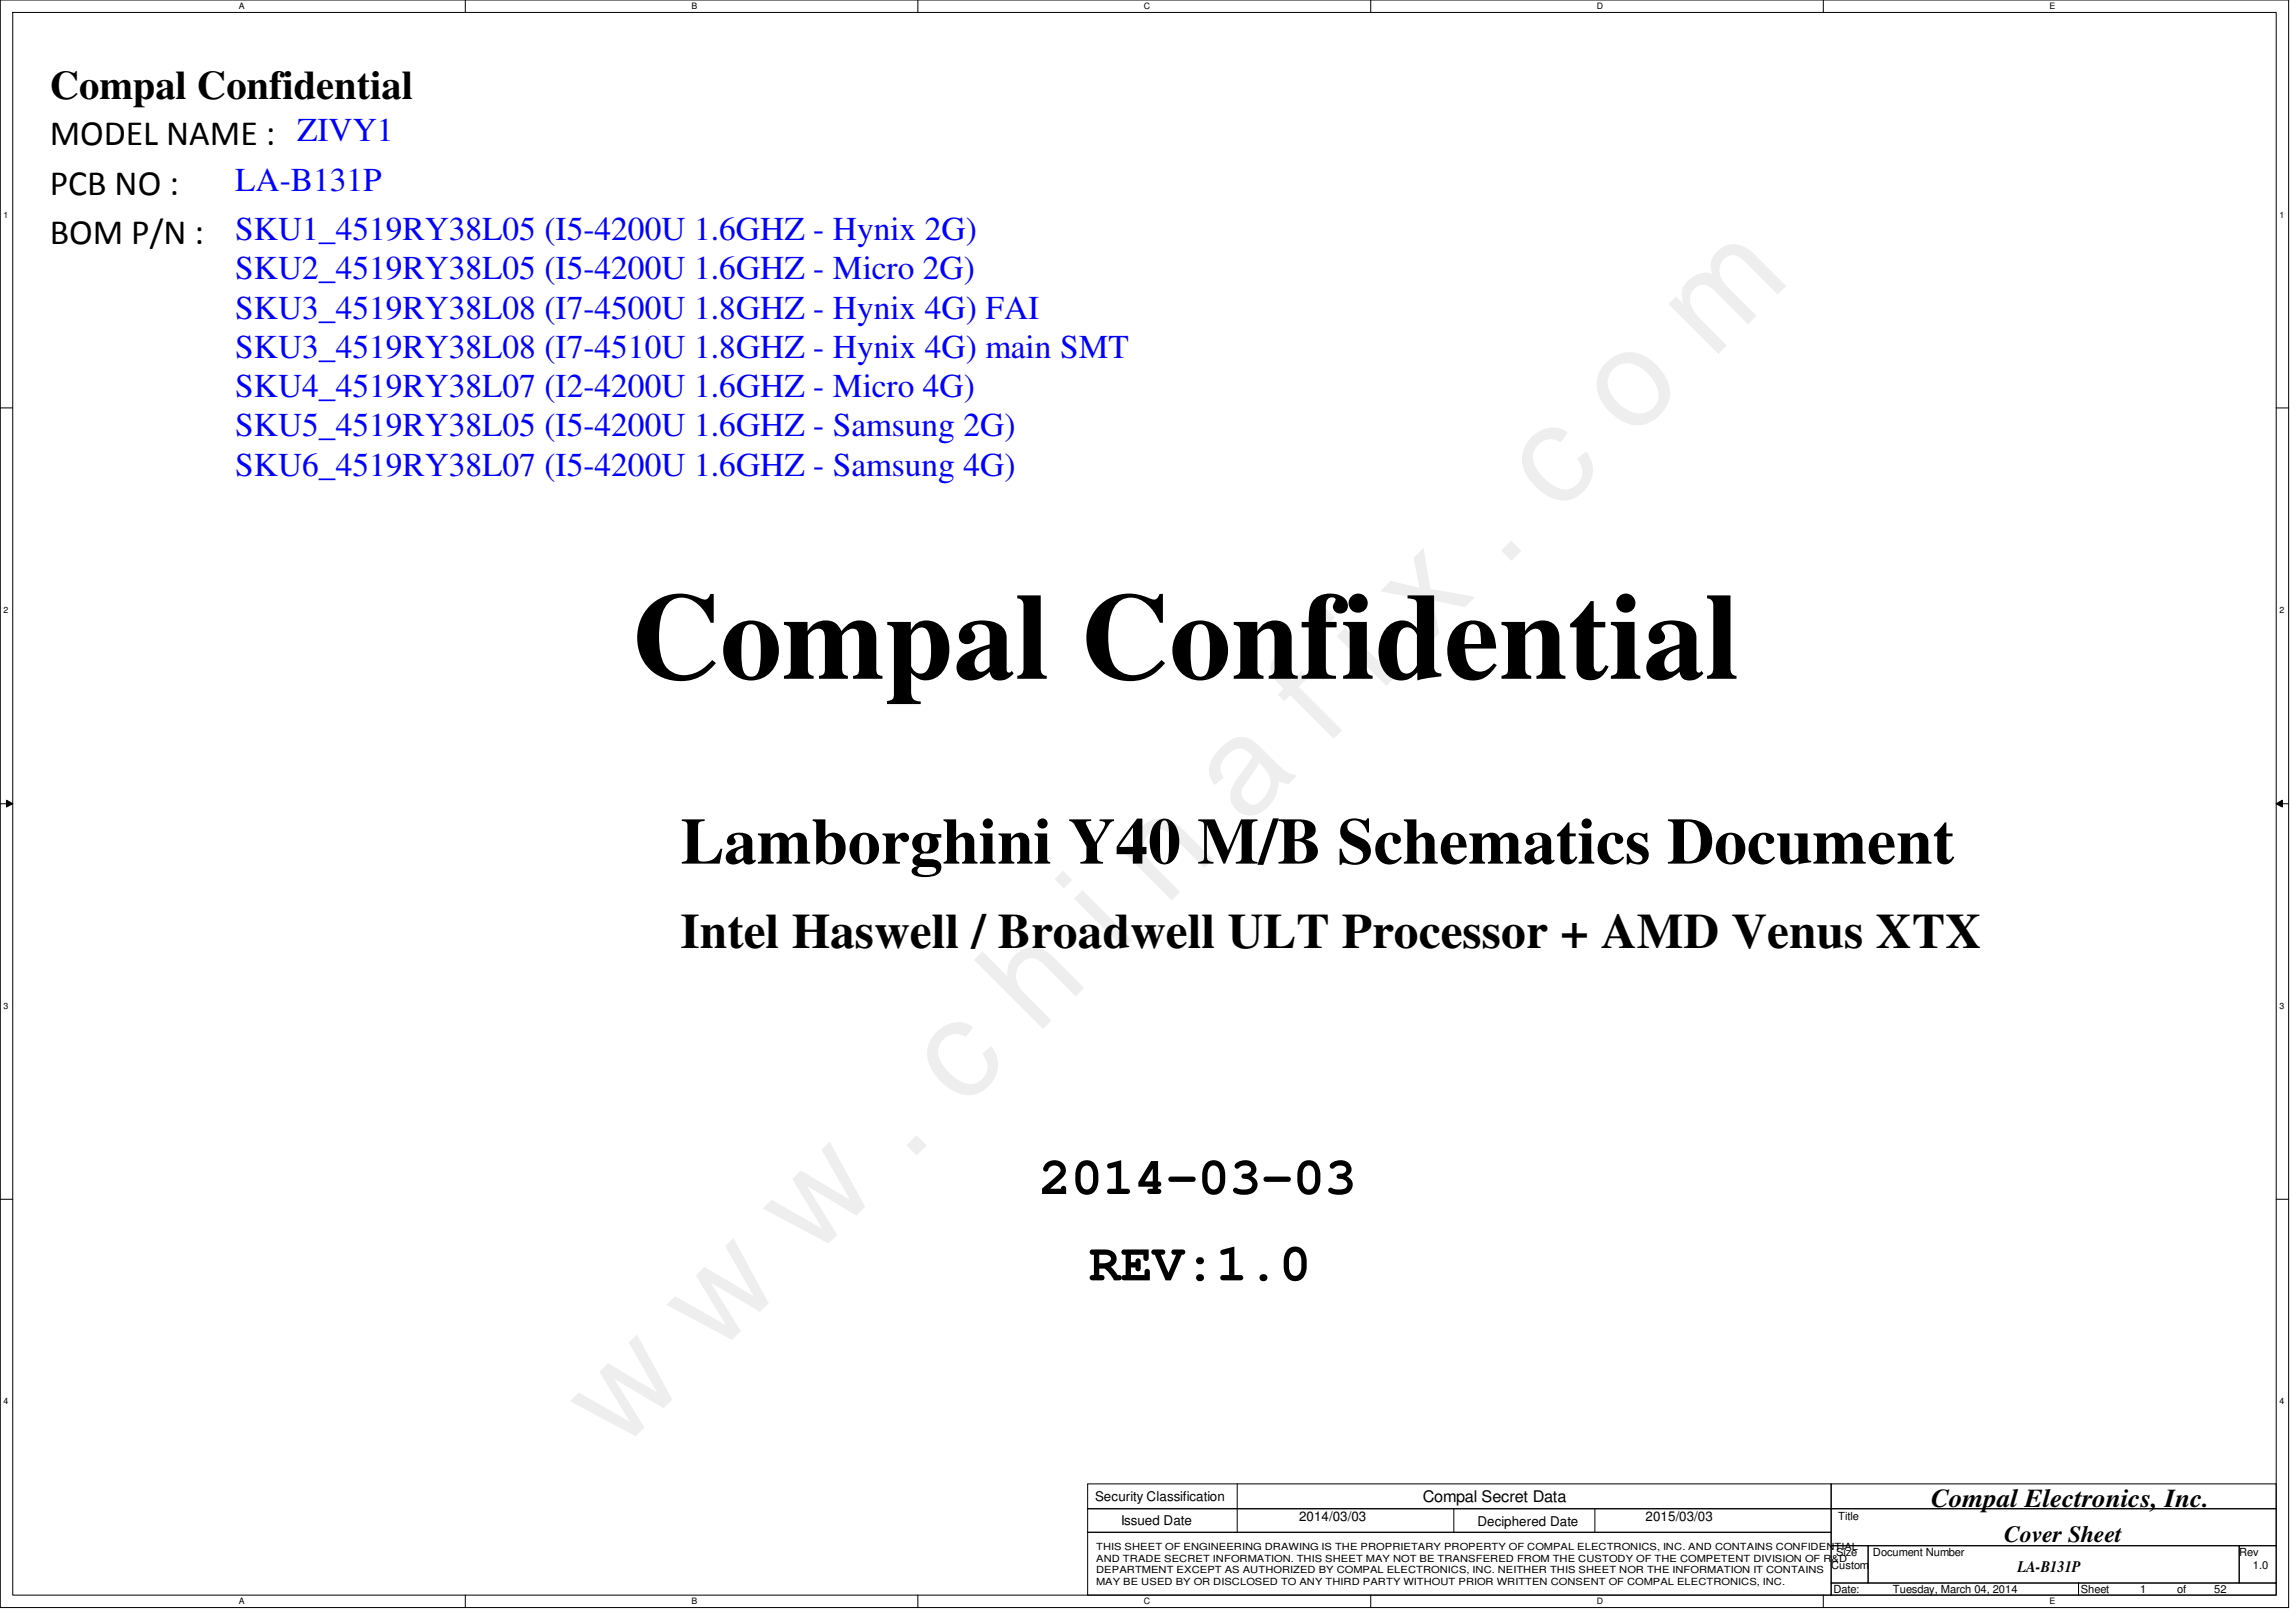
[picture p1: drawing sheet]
<svg xmlns="http://www.w3.org/2000/svg" width="297mm" height="210mm" viewBox="0 0 297 210" stroke-linecap="round" stroke-linejoin="round" font-family="sans-serif">
<defs><g id="words">
<text font-size="16" x="81.7" y="87.8">Compal Confidential</text>
<text font-size="8.5" x="88" y="111.8">Lamborghini Y40 M/B Schematics Document</text>
<g font-size="6.9">
<text x="134.4" y="154.5">2014-03-03</text>
<text x="140.9" y="165.7">REV:1.0</text>
</g>
<text font-size="6.4" x="88" y="122.7">Intel Haswell / Broadwell ULT Processor + AMD Venus XTX</text>
<text font-size="5.2" x="6.4" y="12.8">Compal Confidential</text>
<g font-size="4.6">
<text x="6.4" y="18.8">MODEL NAME : ZIVY1</text>
<text x="6.4" y="25.2">PCB NO :</text>
<text x="6.4" y="31.6">BOM P/N :</text>
</g>
<g font-size="4.3" fill="#00f">
<text x="30.4" y="24.7">LA-B131P</text>
<text x="30.4" y="31.1">SKU1_4519RY38L05 (I5-4200U 1.6GHZ - Hynix 2G)</text>
<text x="30.4" y="36.2">SKU2_4519RY38L05 (I5-4200U 1.6GHZ - Micro 2G)</text>
<text x="30.4" y="41.2">SKU3_4519RY38L08 (I7-4500U 1.8GHZ - Hynix 4G) FAI</text>
<text x="30.4" y="46.3">SKU3_4519RY38L08 (I7-4510U 1.8GHZ - Hynix 4G) main SMT</text>
<text x="30.4" y="51.4">SKU4_4519RY38L07 (I2-4200U 1.6GHZ - Micro 4G)</text>
<text x="30.4" y="56.5">SKU5_4519RY38L05 (I5-4200U 1.6GHZ - Samsung 2G)</text>
<text x="30.4" y="61.6">SKU6_4519RY38L07 (I5-4200U 1.6GHZ - Samsung 4G)</text>
</g>
<text font-size="3.3" x="249.8" y="195.1">Compal Electronics, Inc.</text>
<text font-size="3" x="259.3" y="199.6">Cover Sheet</text>
<g font-size="2.1">
<text x="184.1" y="194.4">Compal Secret Data</text>
<text x="261" y="203.5">LA-B131P</text>
</g>
<g font-size="1.7">
<text x="141.7" y="194.3">Security Classification</text>
<text x="145" y="197.3">Issued Date</text>
<text x="168.1" y="196.9">2014/03/03</text>
<text x="191.1" y="197.5">Deciphered Date</text>
<text x="212.9" y="196.9">2015/03/03</text>
</g>
<g font-size="1.4">
<text x="237.8" y="196.8">Title</text>
<text x="236.9" y="203">Custom</text>
<text x="237.5" y="201.4">Size</text>
<text x="242.3" y="201.4">Document Number</text>
<text x="289.7" y="201.4">Rev</text>
<text x="291.5" y="203">1.0</text>
<text x="237.2" y="206.2">Date:</text>
<text x="244.9" y="206.2">Tuesday, March 04, 2014</text>
<text x="269.2" y="206.2">Sheet</text>
<text x="276.9" y="206.2">1</text>
<text x="281.7" y="206.2">of</text>
<text x="286.5" y="206.2">52</text>
</g>
<g font-size="1.3">
<text x="141.8" y="200.6">THIS SHEET OF ENGINEERING DRAWING IS THE PROPRIETARY PROPERTY OF COMPAL ELECTRONICS, INC. AND CONTAINS CONFIDENTIAL</text>
<text x="141.8" y="202.1">AND TRADE SECRET INFORMATION. THIS SHEET MAY NOT BE TRANSFERED FROM THE CUSTODY OF THE COMPETENT DIVISION OF R</text>
<text x="141.8" y="203.6">DEPARTMENT EXCEPT AS AUTHORIZED BY COMPAL ELECTRONICS, INC. NEITHER THIS SHEET NOR THE INFORMATION IT CONTAINS</text>
<text x="237" y="202.1">&amp;D</text>
<text x="141.8" y="205.1">MAY BE USED BY OR DISCLOSED TO ANY THIRD PARTY WITHOUT PRIOR WRITTEN CONSENT OF COMPAL ELECTRONICS, INC.</text>
</g>
<g font-size="1.1">
<text x="30.9" y="1.1">A</text>
<text x="89.4" y="1.1">B</text>
<text x="148" y="1.1">C</text>
<text x="206.6" y="1.1">D</text>
<text x="265.1" y="1.1">E</text>
<text x=".5" y="28.1">1</text>
<text x="294.9" y="28.1">1</text>
<text x=".5" y="79.3">2</text>
<text x="294.9" y="79.3">2</text>
<text x=".5" y="130.6">3</text>
<text x="294.9" y="130.6">3</text>
<text x=".5" y="181.7">4</text>
<text x="294.9" y="181.7">4</text>
<text x="30.9" y="207.6">A</text>
<text x="89.4" y="207.6">B</text>
<text x="148" y="207.6">C</text>
<text x="206.6" y="207.6">D</text>
<text x="265.1" y="207.6">E</text>
</g>
</g></defs>
<path d="M0 0h296.1v208h-296.1zM1.6 1.6h292.9v204.8h-292.9z" fill="none" stroke="#000" stroke-width=".13"/>
<g fill="#fff">
<path d="M30.9 .2h.7v1.2h-.7z"/>
<path d="M30.9 206.6h.7v1.2h-.7z"/>
</g>
<path d="M60.2 0v1.6M60.2 206.4v1.6" fill="none" stroke="#000" stroke-width=".13"/>
<g fill="#fff">
<path d="M89.4 .2h.8v1.2h-.8z"/>
<path d="M89.4 206.6h.8v1.2h-.8z"/>
</g>
<path d="M118.7 0v1.6M118.7 206.4v1.6" fill="none" stroke="#000" stroke-width=".13"/>
<g fill="#fff">
<path d="M148 .2h.8v1.2h-.8z"/>
<path d="M148 206.6h.8v1.2h-.8z"/>
</g>
<path d="M177.3 0v1.6M177.3 206.4v1.6" fill="none" stroke="#000" stroke-width=".13"/>
<g fill="#fff">
<path d="M206.6 .2h.8v1.2h-.8z"/>
<path d="M206.6 206.6h.8v1.2h-.8z"/>
</g>
<path d="M235.9 0v1.6M235.9 206.4v1.6" fill="none" stroke="#000" stroke-width=".13"/>
<g fill="#fff">
<path d="M265.1 .2h.8v1.2h-.8z"/>
<path d="M265.1 206.6h.8v1.2h-.8z"/>
<path d="M.5 27.2h.6v1.2h-.6z"/>
<path d="M294.9 27.2h.6v1.2h-.6z"/>
<path d="M.5 78.4h.6v1.1h-.6z"/>
<path d="M294.9 78.4h.6v1.1h-.6z"/>
</g>
<path d="M0 52.8h1.6M294.5 52.8h1.6" fill="none" stroke="#000" stroke-width=".13"/>
<g fill="#fff">
<path d="M.5 129.6h.5v1.2h-.5z"/>
<path d="M294.9 129.6h.6v1.2h-.6z"/>
</g>
<path d="M0 104h1.6M.8 103.5l.8 .5-.8 .4zM294.5 104h1.6M294.5 104l.8-.5v.9z" fill="none" stroke="#000" stroke-width=".13"/>
<path d="M.8 103.5l.8 .5-.8 .4zM294.5 104l.8-.5v.9z" fill="#000"/>
<g fill="#fff">
<path d="M.5 180.8h.5v1.2h-.5z"/>
<path d="M294.9 180.8h.6v1.2h-.6z"/>
</g>
<g fill="none" stroke="#000" stroke-width=".13">
<path d="M0 155.2h1.6M294.5 155.2h1.6M140.7 192h96.2v3.2h-96.2zM140.7 195.2h96.2v3.1h-96.2zM140.7 198.3h96.2v8.1h-96.2zM160.1 192v6.3M188.1 195.2v3.1M206.3 195.2v3.1M236.9 192h57.6v3.2h-57.6zM236.9 195.2h57.6v4.8h-57.6zM236.9 200h4.8v4.9h-4.8zM236.9 204.9h32v1.5h-32z"/>
<path d="M241.7 200h48v4.9h-48zM268.9 204.9h25.6v1.5h-25.6zM289.7 200h4.8v4.9h-4.8z"/>
</g>
<use href="#words"/>
</svg>
